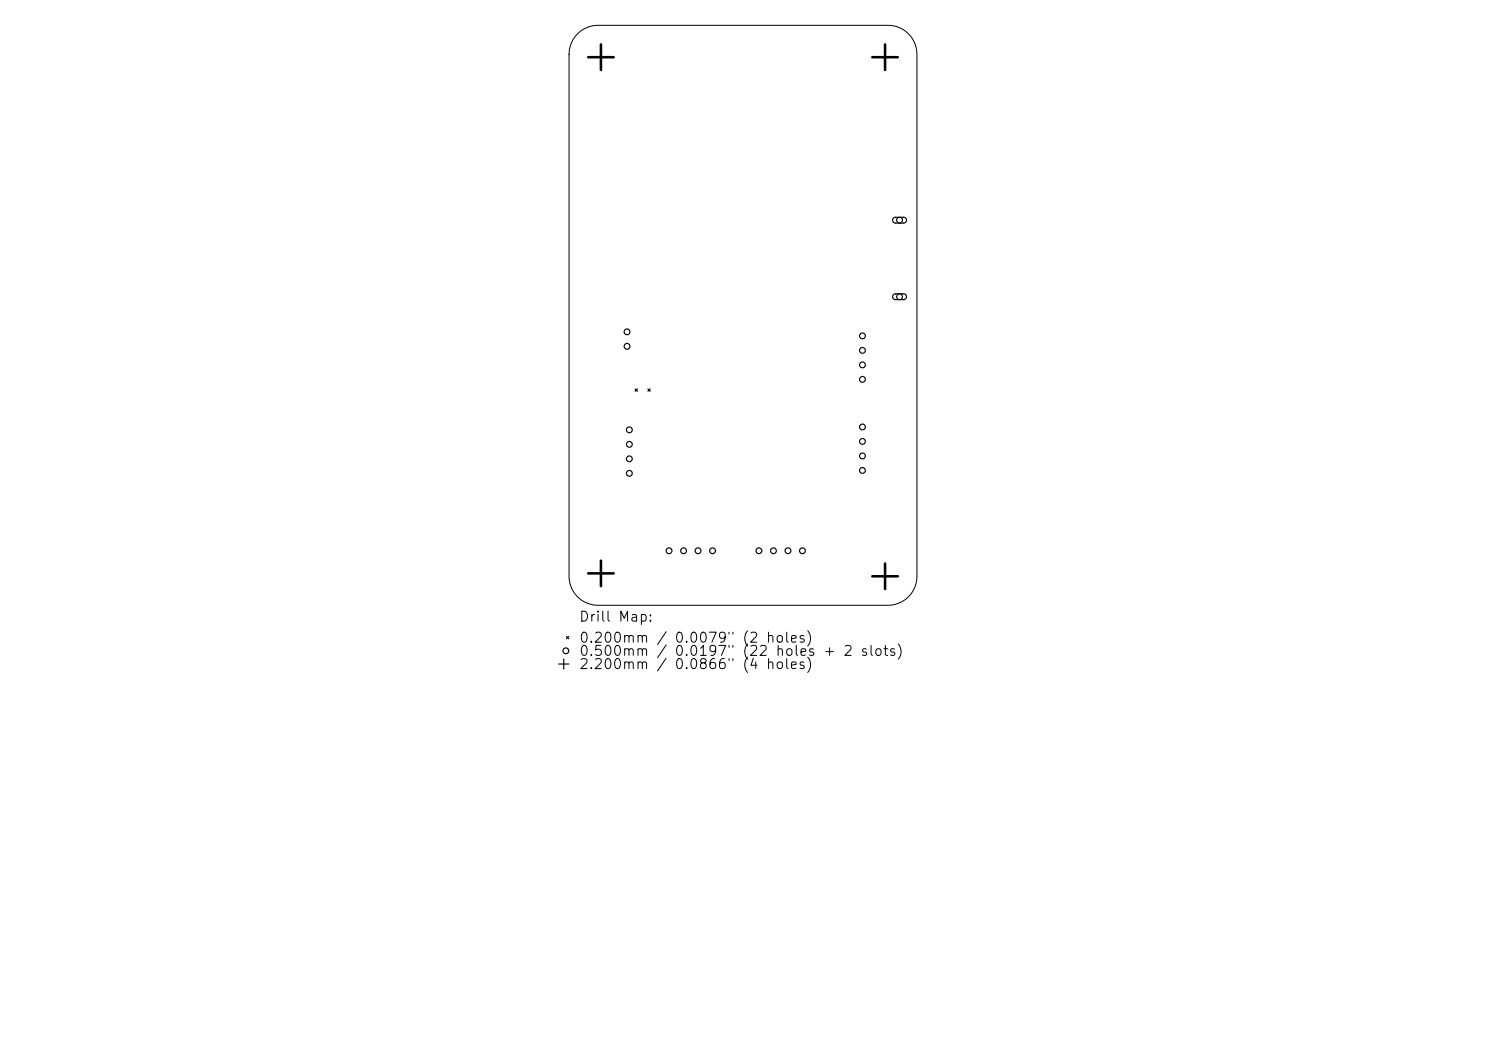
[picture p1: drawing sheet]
<svg xmlns="http://www.w3.org/2000/svg" width="297mm" height="210mm" viewBox="0 0 297 210" stroke-linecap="round" stroke-linejoin="round" font-family="sans-serif">
<defs><g id="words">
<g font-size="2">
<text x="115.6" y="124.7">Drill Map:</text>
<text x="115.6" y="128.9">0.200mm / 0.0079&quot; (2 holes)</text>
<text x="115.6" y="131.6">0.500mm</text>
<text x="134.7" y="131.6">0.0197&quot; (22 holes + 2 slots)</text>
<text x="115.6" y="134.2">2.200mm / 0.0866&quot; (4 holes)</text>
</g>
</g></defs>
<path d="M115.4 6.8a5.8 5.8 0 0 1 4.1-1.7h58a5.8 5.8 0 0 1 5.8 5.8v104.3a5.8 5.8 0 0 1-5.8 5.7h-58a5.8 5.8 0 0 1-5.8-5.7v-104.3a5.8 5.8 0 0 1 1.7-4.1z" fill="none" stroke="#000" stroke-width=".2"/>
<g fill="none" stroke="#000" stroke-width=".23">
<path d="M178.6 43.6l.3-.2h1.8l.4 .3 .1 .4-.2 .3-.3 .2h-1.8l-.5-.5zM178.6 58.9l.3-.2h1.8l.4 .3 .1 .4-.2 .3-.3 .2h-1.8l-.5-.5zM126.9 77.7l.5 .5M127.4 77.7l-.5 .5M129.5 77.7l.5 .5M130 77.7l-.5 .5M111.7 132.7h2M112.7 131.7v2M113.2 127.2l.5 .4M113.7 127.2l-.5 .4"/>
<circle cx="179.8" cy="59.3" r=".58"/>
<circle cx="179.8" cy="44" r=".58"/>
<circle cx="125.3" cy="66.3" r=".58"/>
<circle cx="125.3" cy="69.2" r=".58"/>
<circle cx="172.4" cy="67.1" r=".58"/>
<circle cx="172.4" cy="75.8" r=".58"/>
<circle cx="172.4" cy="70" r=".58"/>
<circle cx="172.4" cy="72.9" r=".58"/>
<circle cx="125.8" cy="94.6" r=".58"/>
<circle cx="125.8" cy="91.7" r=".58"/>
<circle cx="125.8" cy="85.9" r=".58"/>
<circle cx="125.8" cy="88.8" r=".58"/>
<circle cx="172.4" cy="85.3" r=".58"/>
<circle cx="172.4" cy="94" r=".58"/>
<circle cx="172.4" cy="88.2" r=".58"/>
<circle cx="172.4" cy="91.1" r=".58"/>
<circle cx="133.7" cy="110.1" r=".58"/>
<circle cx="136.6" cy="110.1" r=".58"/>
<circle cx="139.5" cy="110.1" r=".58"/>
<circle cx="142.4" cy="110.1" r=".58"/>
<circle cx="151.7" cy="110.1" r=".58"/>
<circle cx="154.6" cy="110.1" r=".58"/>
<circle cx="157.5" cy="110.1" r=".58"/>
<circle cx="160.4" cy="110.1" r=".58"/>
<circle cx="113.1" cy="130" r=".58"/>
</g>
<path d="M117.6 11.4h5.1M120.1 8.9v5.1M174.3 11.4h5.1M176.9 8.9v5.1M117.6 114.6h5.1M120.1 112v5.1M174.3 115.2h5.1M176.9 112.6v5.1" fill="none" stroke="#000" stroke-width=".51"/>
<use href="#words"/>
</svg>
